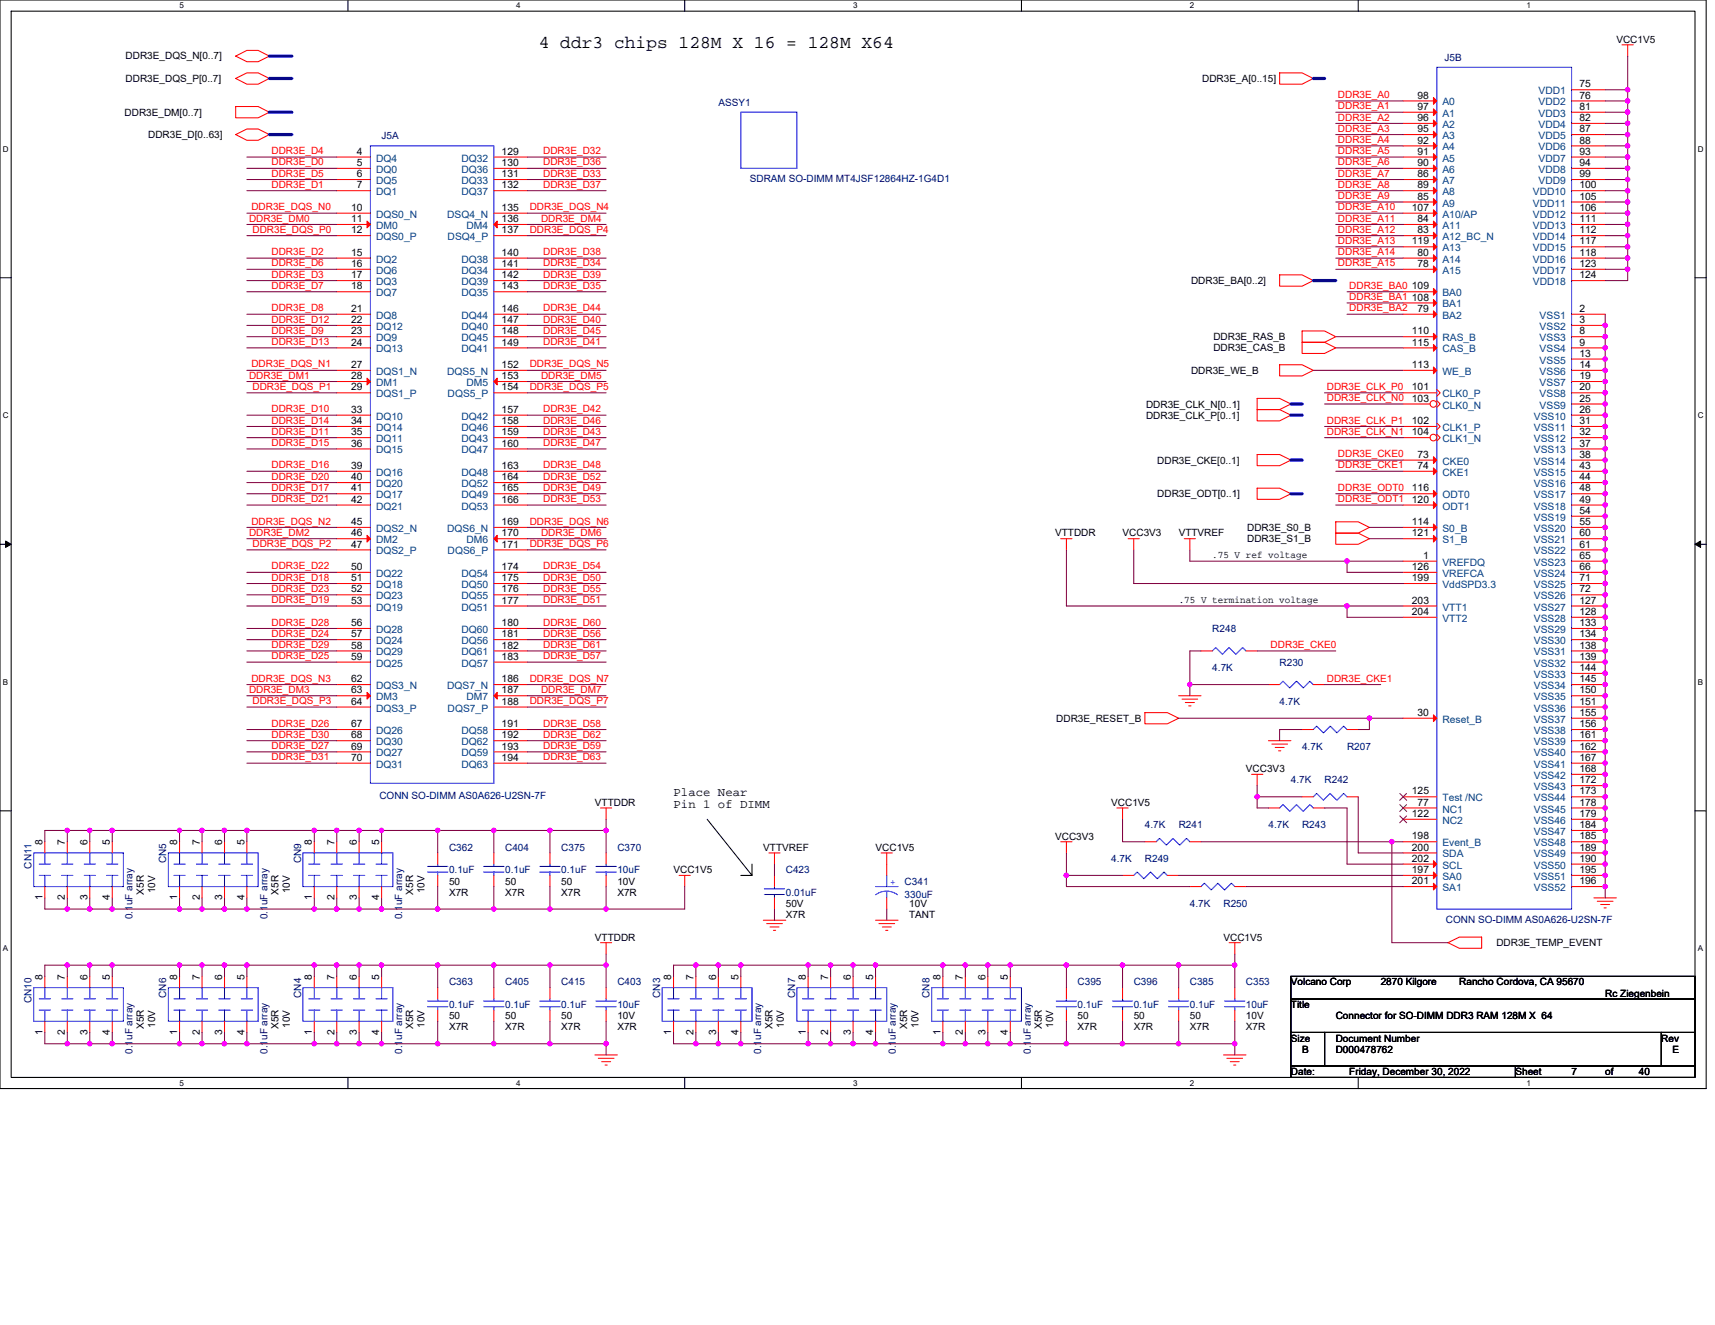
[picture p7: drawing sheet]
<svg xmlns="http://www.w3.org/2000/svg" width="279mm" height="216mm" viewBox="0 0 279 216" stroke-linecap="round" stroke-linejoin="round" font-family="sans-serif">
<defs><g id="words">
<text font-size="2.9" x="87.8" y="7.8">4 ddr3 chips 128M X 16 = 128M X64</text>
<g font-size="2">
<text x="109.7" y="129.6">Place Near</text>
<text x="109.7" y="131.6">Pin 1 of DIMM</text>
</g>
<g font-size="1.7">
<text x="230.9" y="16.1">98</text>
<text x="230.9" y="17.9">97</text>
<text x="257.3" y="14.2">75</text>
<text x="257.3" y="16.1">76</text>
<text x="257.3" y="17.9">81</text>
<text x="230.9" y="19.7">96</text>
<text x="230.9" y="21.5">95</text>
<text x="230.9" y="23.4">92</text>
<text x="257.3" y="19.7">82</text>
<text x="257.3" y="21.5">87</text>
<text x="257.3" y="23.4">88</text>
<text x="58.1" y="25.2">4</text>
<text x="58.1" y="27.1">5</text>
<text x="58.1" y="28.9">6</text>
<text x="81.7" y="25.2">129</text>
<text x="81.7" y="27.1">130</text>
<text x="81.7" y="28.9">131</text>
<text x="230.9" y="25.2">91</text>
<text x="230.9" y="27.1">90</text>
<text x="230.9" y="28.9">86</text>
<text x="257.3" y="25.2">93</text>
<text x="257.3" y="27.1">94</text>
<text x="257.3" y="28.9">99</text>
<text x="57.2" y="34.4">10</text>
<text x="58.1" y="30.7">7</text>
<text x="81.7" y="30.7">132</text>
<text x="81.7" y="34.4">135</text>
<text x="230" y="34.4">107</text>
<text x="230.9" y="30.7">89</text>
<text x="230.9" y="32.5">85</text>
<text x="257.3" y="30.7">100</text>
<text x="257.3" y="32.5">105</text>
<text x="257.3" y="34.4">106</text>
<text x="57.2" y="36.2">11</text>
<text x="57.2" y="38">12</text>
<text x="57.2" y="41.7">15</text>
<text x="81.7" y="41.7">140</text>
<text x="81.7" y="38">137</text>
<text x="81.7" y="36.2">136</text>
<text x="230" y="39.8">119</text>
<text x="230.9" y="36.2">84</text>
<text x="230.9" y="38">83</text>
<text x="230.9" y="41.7">80</text>
<text x="257.3" y="36.2">111</text>
<text x="257.3" y="38">112</text>
<text x="257.3" y="39.8">117</text>
<text x="257.3" y="41.7">118</text>
<text x="57.2" y="43.5">16</text>
<text x="57.2" y="45.3">17</text>
<text x="57.2" y="47.2">18</text>
<text x="81.7" y="43.5">141</text>
<text x="81.7" y="45.3">142</text>
<text x="81.7" y="47.2">143</text>
<text x="230" y="47.2">109</text>
<text x="230.9" y="43.5">78</text>
<text x="257.3" y="43.5">123</text>
<text x="257.3" y="45.3">124</text>
<text x="57.2" y="52.6">22</text>
<text x="57.2" y="50.8">21</text>
<text x="81.7" y="50.8">146</text>
<text x="81.7" y="52.6">147</text>
<text x="230" y="49">108</text>
<text x="230.9" y="50.8">79</text>
<text x="257.3" y="50.8">2</text>
<text x="257.3" y="52.6">3</text>
<text x="57.2" y="54.5">23</text>
<text x="57.2" y="56.3">24</text>
<text x="57.2" y="60">27</text>
<text x="81.7" y="54.5">148</text>
<text x="81.7" y="56.3">149</text>
<text x="81.7" y="60">152</text>
<text x="230" y="54.5">110</text>
<text x="230" y="56.3">115</text>
<text x="230" y="60">113</text>
<text x="257.3" y="54.5">8</text>
<text x="257.3" y="56.3">9</text>
<text x="257.3" y="58.1">13</text>
<text x="257.3" y="60">14</text>
<text x="57.2" y="61.8">28</text>
<text x="57.2" y="63.6">29</text>
<text x="81.7" y="63.6">154</text>
<text x="81.7" y="61.8">153</text>
<text x="230" y="63.6">101</text>
<text x="230" y="65.4">103</text>
<text x="257.3" y="61.8">19</text>
<text x="257.3" y="63.6">20</text>
<text x="257.3" y="65.4">25</text>
<text x="57.2" y="67.3">33</text>
<text x="57.2" y="70.9">35</text>
<text x="57.2" y="69.1">34</text>
<text x="81.7" y="67.3">157</text>
<text x="81.7" y="69.1">158</text>
<text x="81.7" y="70.9">159</text>
<text x="230" y="69.1">102</text>
<text x="230" y="70.9">104</text>
<text x="257.3" y="67.3">26</text>
<text x="257.3" y="69.1">31</text>
<text x="257.3" y="70.9">32</text>
<text x="57.2" y="72.8">36</text>
<text x="57.2" y="76.4">39</text>
<text x="81.7" y="72.8">160</text>
<text x="81.7" y="76.4">163</text>
<text x="230.9" y="74.6">73</text>
<text x="230.9" y="76.4">74</text>
<text x="257.3" y="72.8">37</text>
<text x="257.3" y="74.6">38</text>
<text x="257.3" y="76.4">43</text>
<text x="57.2" y="78.3">40</text>
<text x="57.2" y="80.1">41</text>
<text x="57.2" y="81.9">42</text>
<text x="81.7" y="78.3">164</text>
<text x="81.7" y="80.1">165</text>
<text x="81.7" y="81.9">166</text>
<text x="230" y="80.1">116</text>
<text x="230" y="81.9">120</text>
<text x="257.3" y="78.3">44</text>
<text x="257.3" y="80.1">48</text>
<text x="257.3" y="81.9">49</text>
<text x="257.3" y="83.7">54</text>
<text x="57.2" y="85.6">45</text>
<text x="57.2" y="87.4">46</text>
<text x="57.2" y="89.2">47</text>
<text x="81.7" y="89.2">171</text>
<text x="81.7" y="85.6">169</text>
<text x="81.7" y="87.4">170</text>
<text x="230" y="85.6">114</text>
<text x="230" y="87.4">121</text>
<text x="257.3" y="85.6">55</text>
<text x="257.3" y="87.4">60</text>
<text x="257.3" y="89.2">61</text>
<text x="57.2" y="92.9">50</text>
<text x="57.2" y="94.7">51</text>
<text x="81.7" y="92.9">174</text>
<text x="81.7" y="94.7">175</text>
<text x="230" y="92.9">126</text>
<text x="230" y="94.7">199</text>
<text x="231.9" y="91.1">1</text>
<text x="257.3" y="91.1">65</text>
<text x="257.3" y="92.9">66</text>
<text x="257.3" y="94.7">71</text>
<text x="57.2" y="96.5">52</text>
<text x="57.2" y="98.4">53</text>
<text x="81.7" y="96.5">176</text>
<text x="81.7" y="98.4">177</text>
<text x="230" y="98.4">203</text>
<text x="230" y="100.2">204</text>
<text x="257.3" y="96.5">72</text>
<text x="257.3" y="98.4">127</text>
<text x="257.3" y="100.2">128</text>
<text x="57.2" y="102">56</text>
<text x="57.2" y="103.8">57</text>
<text x="57.2" y="105.7">58</text>
<text x="57.2" y="107.5">59</text>
<text x="81.7" y="102">180</text>
<text x="81.7" y="103.8">181</text>
<text x="81.7" y="105.7">182</text>
<text x="81.7" y="107.5">183</text>
<text x="257.3" y="102">133</text>
<text x="257.3" y="103.8">134</text>
<text x="257.3" y="105.7">138</text>
<text x="257.3" y="107.5">139</text>
<text x="57.2" y="111.2">62</text>
<text x="57.2" y="113">63</text>
<text x="81.7" y="111.2">186</text>
<text x="81.7" y="113">187</text>
<text x="257.3" y="109.3">144</text>
<text x="257.3" y="111.2">145</text>
<text x="257.3" y="113">150</text>
<text x="57.2" y="114.8">64</text>
<text x="57.2" y="118.5">67</text>
<text x="81.7" y="118.5">191</text>
<text x="81.7" y="114.8">188</text>
<text x="230.9" y="116.6">30</text>
<text x="257.3" y="114.8">151</text>
<text x="257.3" y="116.6">155</text>
<text x="257.3" y="118.5">156</text>
<text x="57.2" y="120.3">68</text>
<text x="57.2" y="122.1">69</text>
<text x="57.2" y="124">70</text>
<text x="81.7" y="120.3">192</text>
<text x="81.7" y="122.1">193</text>
<text x="81.7" y="124">194</text>
<text x="257.3" y="120.3">161</text>
<text x="257.3" y="122.1">162</text>
<text x="257.3" y="124">167</text>
<text x="257.3" y="125.8">168</text>
<text x="230" y="129.5">125</text>
<text x="230.9" y="131.3">77</text>
<text x="257.3" y="127.6">172</text>
<text x="257.3" y="129.5">173</text>
<text x="257.3" y="131.3">178</text>
<text x="6.9" y="137.7" transform="rotate(-90 6.9 137.7)">8</text>
<text x="10.6" y="137.7" transform="rotate(-90 10.6 137.7)">7</text>
<text x="14.2" y="137.7" transform="rotate(-90 14.2 137.7)">6</text>
<text x="17.9" y="137.7" transform="rotate(-90 17.9 137.7)">5</text>
<text x="28.9" y="137.7" transform="rotate(-90 28.9 137.7)">8</text>
<text x="32.5" y="137.7" transform="rotate(-90 32.5 137.7)">7</text>
<text x="36.2" y="137.7" transform="rotate(-90 36.2 137.7)">6</text>
<text x="39.8" y="137.7" transform="rotate(-90 39.8 137.7)">5</text>
<text x="50.8" y="137.7" transform="rotate(-90 50.8 137.7)">8</text>
<text x="54.5" y="137.7" transform="rotate(-90 54.5 137.7)">7</text>
<text x="58.1" y="137.7" transform="rotate(-90 58.1 137.7)">6</text>
<text x="61.8" y="137.7" transform="rotate(-90 61.8 137.7)">5</text>
<text x="230" y="136.8">198</text>
<text x="230" y="133.1">122</text>
<text x="257.3" y="133.1">179</text>
<text x="257.3" y="134.9">184</text>
<text x="257.3" y="136.8">185</text>
<text x="230" y="138.6">200</text>
<text x="230" y="140.4">202</text>
<text x="230" y="142.3">197</text>
<text x="257.3" y="138.6">189</text>
<text x="257.3" y="140.4">190</text>
<text x="257.3" y="142.3">195</text>
<text x="6.9" y="146.7" transform="rotate(-90 6.9 146.7)">1</text>
<text x="10.6" y="146.7" transform="rotate(-90 10.6 146.7)">2</text>
<text x="14.2" y="146.7" transform="rotate(-90 14.2 146.7)">3</text>
<text x="17.9" y="146.7" transform="rotate(-90 17.9 146.7)">4</text>
<text x="28.9" y="146.7" transform="rotate(-90 28.9 146.7)">1</text>
<text x="32.5" y="146.7" transform="rotate(-90 32.5 146.7)">2</text>
<text x="36.2" y="146.7" transform="rotate(-90 36.2 146.7)">3</text>
<text x="39.8" y="146.7" transform="rotate(-90 39.8 146.7)">4</text>
<text x="50.8" y="146.7" transform="rotate(-90 50.8 146.7)">1</text>
<text x="54.5" y="146.7" transform="rotate(-90 54.5 146.7)">2</text>
<text x="58.1" y="146.7" transform="rotate(-90 58.1 146.7)">3</text>
<text x="61.8" y="146.7" transform="rotate(-90 61.8 146.7)">4</text>
<text x="230" y="144.1">201</text>
<text x="257.3" y="144.1">196</text>
<text x="6.9" y="159.7" transform="rotate(-90 6.9 159.7)">8</text>
<text x="10.6" y="159.7" transform="rotate(-90 10.6 159.7)">7</text>
<text x="14.2" y="159.7" transform="rotate(-90 14.2 159.7)">6</text>
<text x="17.9" y="159.7" transform="rotate(-90 17.9 159.7)">5</text>
<text x="28.9" y="159.7" transform="rotate(-90 28.9 159.7)">8</text>
<text x="32.5" y="159.7" transform="rotate(-90 32.5 159.7)">7</text>
<text x="36.2" y="159.7" transform="rotate(-90 36.2 159.7)">6</text>
<text x="39.8" y="159.7" transform="rotate(-90 39.8 159.7)">5</text>
<text x="50.8" y="159.7" transform="rotate(-90 50.8 159.7)">8</text>
<text x="54.5" y="159.7" transform="rotate(-90 54.5 159.7)">7</text>
<text x="58.1" y="159.7" transform="rotate(-90 58.1 159.7)">6</text>
<text x="61.8" y="159.7" transform="rotate(-90 61.8 159.7)">5</text>
<text x="109.3" y="159.7" transform="rotate(-90 109.3 159.7)">8</text>
<text x="113" y="159.7" transform="rotate(-90 113 159.7)">7</text>
<text x="116.6" y="159.7" transform="rotate(-90 116.6 159.7)">6</text>
<text x="120.3" y="159.7" transform="rotate(-90 120.3 159.7)">5</text>
<text x="131.3" y="159.7" transform="rotate(-90 131.3 159.7)">8</text>
<text x="134.9" y="159.7" transform="rotate(-90 134.9 159.7)">7</text>
<text x="138.6" y="159.7" transform="rotate(-90 138.6 159.7)">6</text>
<text x="142.3" y="159.7" transform="rotate(-90 142.3 159.7)">5</text>
<text x="153.2" y="159.7" transform="rotate(-90 153.2 159.7)">8</text>
<text x="156.9" y="159.7" transform="rotate(-90 156.9 159.7)">7</text>
<text x="160.5" y="159.7" transform="rotate(-90 160.5 159.7)">6</text>
<text x="164.2" y="159.7" transform="rotate(-90 164.2 159.7)">5</text>
<text x="6.9" y="168.6" transform="rotate(-90 6.9 168.6)">1</text>
<text x="10.6" y="168.6" transform="rotate(-90 10.6 168.6)">2</text>
<text x="14.2" y="168.6" transform="rotate(-90 14.2 168.6)">3</text>
<text x="17.9" y="168.6" transform="rotate(-90 17.9 168.6)">4</text>
<text x="28.9" y="168.6" transform="rotate(-90 28.9 168.6)">1</text>
<text x="32.5" y="168.6" transform="rotate(-90 32.5 168.6)">2</text>
<text x="36.2" y="168.6" transform="rotate(-90 36.2 168.6)">3</text>
<text x="39.8" y="168.6" transform="rotate(-90 39.8 168.6)">4</text>
<text x="50.8" y="168.6" transform="rotate(-90 50.8 168.6)">1</text>
<text x="54.5" y="168.6" transform="rotate(-90 54.5 168.6)">2</text>
<text x="58.1" y="168.6" transform="rotate(-90 58.1 168.6)">3</text>
<text x="61.8" y="168.6" transform="rotate(-90 61.8 168.6)">4</text>
<text x="109.3" y="168.6" transform="rotate(-90 109.3 168.6)">1</text>
<text x="113" y="168.6" transform="rotate(-90 113 168.6)">2</text>
<text x="116.6" y="168.6" transform="rotate(-90 116.6 168.6)">3</text>
<text x="120.3" y="168.6" transform="rotate(-90 120.3 168.6)">4</text>
<text x="131.3" y="168.6" transform="rotate(-90 131.3 168.6)">1</text>
<text x="134.9" y="168.6" transform="rotate(-90 134.9 168.6)">2</text>
<text x="138.6" y="168.6" transform="rotate(-90 138.6 168.6)">3</text>
<text x="142.3" y="168.6" transform="rotate(-90 142.3 168.6)">4</text>
<text x="153.2" y="168.6" transform="rotate(-90 153.2 168.6)">1</text>
<text x="156.9" y="168.6" transform="rotate(-90 156.9 168.6)">2</text>
<text x="160.5" y="168.6" transform="rotate(-90 160.5 168.6)">3</text>
<text x="164.2" y="168.6" transform="rotate(-90 164.2 168.6)">4</text>
</g>
<g font-size="1.7" fill="#004080">
<text x="235" y="17.2">A0</text>
<text x="250.7" y="15.4">VDD1</text>
<text x="250.7" y="17.2">VDD2</text>
<text x="235" y="19">A1</text>
<text x="235" y="20.8">A2</text>
<text x="235" y="22.7">A3</text>
<text x="250.7" y="19">VDD3</text>
<text x="250.7" y="20.8">VDD4</text>
<text x="250.7" y="22.7">VDD5</text>
<text x="61.3" y="26.3">DQ4</text>
<text x="61.3" y="28.2">DQ0</text>
<text x="61.3" y="30">DQ5</text>
<text x="75.2" y="26.3">DQ32</text>
<text x="75.2" y="28.2">DQ36</text>
<text x="75.2" y="30">DQ33</text>
<text x="235" y="24.5">A4</text>
<text x="235" y="26.3">A5</text>
<text x="235" y="28.2">A6</text>
<text x="235" y="30">A7</text>
<text x="250.7" y="24.5">VDD6</text>
<text x="250.7" y="26.3">VDD7</text>
<text x="250.7" y="28.2">VDD8</text>
<text x="250.7" y="30">VDD9</text>
<text x="61.3" y="31.8">DQ1</text>
<text x="61.3" y="35.5">DQS0_N</text>
<text x="72.8" y="35.5">DSQ4_N</text>
<text x="75.2" y="31.8">DQ37</text>
<text x="235" y="31.8">A8</text>
<text x="235" y="33.7">A9</text>
<text x="235" y="35.5">A10/AP</text>
<text x="249.7" y="31.8">VDD10</text>
<text x="249.7" y="33.7">VDD11</text>
<text x="249.7" y="35.5">VDD12</text>
<text x="61.3" y="37.3">DM0</text>
<text x="61.3" y="39.1">DQS0_P</text>
<text x="72.9" y="39.1">DSQ4_P</text>
<text x="76" y="37.3">DM4</text>
<text x="235" y="37.3">A11</text>
<text x="235" y="39.1">A12_BC_N</text>
<text x="235" y="41">A13</text>
<text x="249.7" y="37.3">VDD13</text>
<text x="249.7" y="39.1">VDD14</text>
<text x="249.7" y="41">VDD15</text>
<text x="61.3" y="42.8">DQ2</text>
<text x="61.3" y="44.6">DQ6</text>
<text x="61.3" y="46.5">DQ3</text>
<text x="75.2" y="42.8">DQ38</text>
<text x="75.2" y="44.6">DQ34</text>
<text x="75.2" y="46.5">DQ39</text>
<text x="235" y="42.8">A14</text>
<text x="235" y="44.6">A15</text>
<text x="249.7" y="42.8">VDD16</text>
<text x="249.7" y="44.6">VDD17</text>
<text x="249.7" y="46.5">VDD18</text>
<text x="61.3" y="48.3">DQ7</text>
<text x="61.3" y="53.8">DQ12</text>
<text x="61.3" y="51.9">DQ8</text>
<text x="75.2" y="48.3">DQ35</text>
<text x="75.2" y="51.9">DQ44</text>
<text x="75.2" y="53.8">DQ40</text>
<text x="235" y="48.3">BA0</text>
<text x="235" y="50.1">BA1</text>
<text x="235" y="51.9">BA2</text>
<text x="250.8" y="51.9">VSS1</text>
<text x="250.8" y="53.8">VSS2</text>
<text x="61.3" y="55.6">DQ9</text>
<text x="61.3" y="57.4">DQ13</text>
<text x="75.2" y="55.6">DQ45</text>
<text x="75.2" y="57.4">DQ41</text>
<text x="235" y="55.6">RAS_B</text>
<text x="235" y="57.4">CAS_B</text>
<text x="250.8" y="55.6">VSS3</text>
<text x="250.8" y="57.4">VSS4</text>
<text x="250.8" y="59.2">VSS5</text>
<text x="61.3" y="61.1">DQS1_N</text>
<text x="61.3" y="62.9">DM1</text>
<text x="61.3" y="64.7">DQS1_P</text>
<text x="72.8" y="61.1">DQS5_N</text>
<text x="72.9" y="64.7">DQS5_P</text>
<text x="76" y="62.9">DM5</text>
<text x="235" y="61.1">WE_B</text>
<text x="235" y="64.7">CLK0_P</text>
<text x="250.8" y="61.1">VSS6</text>
<text x="250.8" y="62.9">VSS7</text>
<text x="250.8" y="64.7">VSS8</text>
<text x="61.3" y="68.4">DQ10</text>
<text x="61.3" y="70.2">DQ14</text>
<text x="75.2" y="68.4">DQ42</text>
<text x="75.2" y="70.2">DQ46</text>
<text x="235" y="70.2">CLK1_P</text>
<text x="235" y="66.6">CLK0_N</text>
<text x="249.9" y="68.4">VSS10</text>
<text x="249.9" y="70.2">VSS11</text>
<text x="250.8" y="66.6">VSS9</text>
<text x="61.3" y="72.1">DQ11</text>
<text x="61.3" y="73.9">DQ15</text>
<text x="61.3" y="77.5">DQ16</text>
<text x="75.2" y="72.1">DQ43</text>
<text x="75.2" y="73.9">DQ47</text>
<text x="75.2" y="77.5">DQ48</text>
<text x="235" y="72.1">CLK1_N</text>
<text x="235" y="75.7">CKE0</text>
<text x="235" y="77.5">CKE1</text>
<text x="249.9" y="72.1">VSS12</text>
<text x="249.9" y="73.9">VSS13</text>
<text x="249.9" y="75.7">VSS14</text>
<text x="249.9" y="77.5">VSS15</text>
<text x="61.3" y="79.4">DQ20</text>
<text x="61.3" y="81.2">DQ17</text>
<text x="61.3" y="83">DQ21</text>
<text x="75.2" y="79.4">DQ52</text>
<text x="75.2" y="81.2">DQ49</text>
<text x="75.2" y="83">DQ53</text>
<text x="235" y="81.2">ODT0</text>
<text x="235" y="83">ODT1</text>
<text x="249.9" y="79.4">VSS16</text>
<text x="249.9" y="81.2">VSS17</text>
<text x="249.9" y="83">VSS18</text>
<text x="61.3" y="86.7">DQS2_N</text>
<text x="61.3" y="88.5">DM2</text>
<text x="72.8" y="86.7">DQS6_N</text>
<text x="76" y="88.5">DM6</text>
<text x="235" y="86.7">S0_B</text>
<text x="235" y="88.5">S1_B</text>
<text x="249.9" y="84.9">VSS19</text>
<text x="249.9" y="86.7">VSS20</text>
<text x="249.9" y="88.5">VSS21</text>
<text x="61.3" y="90.3">DQS2_P</text>
<text x="61.3" y="94">DQ22</text>
<text x="61.3" y="95.8">DQ18</text>
<text x="72.9" y="90.3">DQS6_P</text>
<text x="75.2" y="94">DQ54</text>
<text x="75.2" y="95.8">DQ50</text>
<text x="235" y="92.2">VREFDQ</text>
<text x="235" y="94">VREFCA</text>
<text x="235" y="95.8">VddSPD3.3</text>
<text x="249.9" y="90.3">VSS22</text>
<text x="249.9" y="92.2">VSS23</text>
<text x="249.9" y="94">VSS24</text>
<text x="249.9" y="95.8">VSS25</text>
<text x="61.3" y="97.7">DQ23</text>
<text x="61.3" y="99.5">DQ19</text>
<text x="75.2" y="97.7">DQ55</text>
<text x="75.2" y="99.5">DQ51</text>
<text x="235" y="99.5">VTT1</text>
<text x="235" y="101.3">VTT2</text>
<text x="249.9" y="97.7">VSS26</text>
<text x="249.9" y="99.5">VSS27</text>
<text x="249.9" y="101.3">VSS28</text>
<text x="61.3" y="103.1">DQ28</text>
<text x="61.3" y="105">DQ24</text>
<text x="61.3" y="106.8">DQ29</text>
<text x="75.2" y="103.1">DQ60</text>
<text x="75.2" y="105">DQ56</text>
<text x="75.2" y="106.8">DQ61</text>
<text x="249.9" y="103.1">VSS29</text>
<text x="249.9" y="105">VSS30</text>
<text x="249.9" y="106.8">VSS31</text>
<text x="61.3" y="108.6">DQ25</text>
<text x="61.3" y="112.3">DQS3_N</text>
<text x="72.8" y="112.3">DQS7_N</text>
<text x="75.2" y="108.6">DQ57</text>
<text x="249.9" y="108.6">VSS32</text>
<text x="249.9" y="110.5">VSS33</text>
<text x="249.9" y="112.3">VSS34</text>
<text x="61.3" y="114.1">DM3</text>
<text x="61.3" y="116">DQS3_P</text>
<text x="61.3" y="119.6">DQ26</text>
<text x="72.9" y="116">DQS7_P</text>
<text x="75.2" y="119.6">DQ58</text>
<text x="76" y="114.1">DM7</text>
<text x="235" y="117.8">Reset_B</text>
<text x="249.9" y="114.1">VSS35</text>
<text x="249.9" y="116">VSS36</text>
<text x="249.9" y="117.8">VSS37</text>
<text x="249.9" y="119.6">VSS38</text>
<text x="61.3" y="121.4">DQ30</text>
<text x="61.3" y="123.3">DQ27</text>
<text x="61.3" y="125.1">DQ31</text>
<text x="75.2" y="121.4">DQ62</text>
<text x="75.2" y="123.3">DQ59</text>
<text x="75.2" y="125.1">DQ63</text>
<text x="249.9" y="121.4">VSS39</text>
<text x="249.9" y="123.3">VSS40</text>
<text x="249.9" y="125.1">VSS41</text>
<text x="235" y="130.6">Test /NC</text>
<text x="249.9" y="126.9">VSS42</text>
<text x="249.9" y="128.8">VSS43</text>
<text x="249.9" y="130.6">VSS44</text>
<text x="235" y="137.9">Event_B</text>
<text x="235" y="132.4">NC1</text>
<text x="235" y="134.2">NC2</text>
<text x="249.9" y="132.4">VSS45</text>
<text x="249.9" y="134.2">VSS46</text>
<text x="249.9" y="136.1">VSS47</text>
<text x="249.9" y="137.9">VSS48</text>
<text x="235" y="139.7">SDA</text>
<text x="235" y="141.5">SCL</text>
<text x="235" y="143.4">SA0</text>
<text x="249.9" y="139.7">VSS49</text>
<text x="249.9" y="141.5">VSS50</text>
<text x="249.9" y="143.4">VSS51</text>
<text x="235" y="145.2">SA1</text>
<text x="249.9" y="145.2">VSS52</text>
</g>
<g font-size="1.6">
<text x="20.5" y="9.7">DDR3E_DQS_N[0..7]</text>
<text x="263.3" y="7">VCC1V5</text>
<text x="20.5" y="13.4">DDR3E_DQS_P[0..7]</text>
<text x="195.9" y="13.4">DDR3E_A[0..15]</text>
<text x="20.3" y="18.8">DDR3E_DM[0..7]</text>
<text x="24.1" y="22.5">DDR3E_D[0..63]</text>
<text x="194" y="46.3">DDR3E_BA[0..2]</text>
<text x="197.7" y="55.4">DDR3E_RAS_B</text>
<text x="197.7" y="57.3">DDR3E_CAS_B</text>
<text x="194" y="60.9">DDR3E_WE_B</text>
<text x="186.7" y="66.4">DDR3E_CLK_N[0..1]</text>
<text x="186.7" y="68.2">DDR3E_CLK_P[0..1]</text>
<text x="188.5" y="75.5">DDR3E_CKE[0..1]</text>
<text x="188.5" y="81">DDR3E_ODT[0..1]</text>
<text x="171.9" y="87.4">VTTDDR</text>
<text x="182.9" y="87.4">VCC3V3</text>
<text x="192" y="87.4">VTTVREF</text>
<text x="203.2" y="88.3">DDR3E_S1_B</text>
<text x="203.2" y="86.5">DDR3E_S0_B</text>
<text x="197.5" y="90.9">.75 V ref voltage</text>
<text x="192" y="98.2">.75 V termination voltage</text>
<text x="172.1" y="117.6">DDR3E_RESET_B</text>
<text x="203" y="125.8">VCC3V3</text>
<text x="96.9" y="131.3">VTTDDR</text>
<text x="181" y="131.3">VCC1V5</text>
<text x="171.9" y="136.8">VCC3V3</text>
<text x="109.7" y="142.3">VCC1V5</text>
<text x="124.4" y="138.6">VTTVREF</text>
<text x="142.6" y="138.6">VCC1V5</text>
<text x="23.4" y="145.8" transform="rotate(-90 23.4 145.8)">X5R</text>
<text x="25.3" y="145.6" transform="rotate(-90 25.3 145.6)">10V</text>
<text x="45.4" y="145.8" transform="rotate(-90 45.4 145.8)">X5R</text>
<text x="47.2" y="145.6" transform="rotate(-90 47.2 145.6)">10V</text>
<text x="67.3" y="145.8" transform="rotate(-90 67.3 145.8)">X5R</text>
<text x="69.2" y="145.6" transform="rotate(-90 69.2 145.6)">10V</text>
<text x="73.2" y="145.9">X7R</text>
<text x="73.2" y="144.1">50</text>
<text x="82.3" y="145.9">X7R</text>
<text x="82.3" y="144.1">50</text>
<text x="91.4" y="145.9">X7R</text>
<text x="91.4" y="144.1">50</text>
<text x="100.6" y="145.9">X7R</text>
<text x="100.6" y="144.1">10V</text>
<text x="128" y="149.6">X7R</text>
<text x="128" y="147.8">50V</text>
<text x="148.1" y="149.6">TANT</text>
<text x="148.1" y="147.8">10V</text>
<text x="96.9" y="153.3">VTTDDR</text>
<text x="199.3" y="153.3">VCC1V5</text>
<text x="243.8" y="154.2">DDR3E_TEMP_EVENT</text>
<text x="210.3" y="160.6">Volcano Corp</text>
<text x="224.9" y="160.6">2870 Kilgore</text>
<text x="237.7" y="160.6">Rancho Cordova, CA 95670</text>
<text x="23.4" y="167.7" transform="rotate(-90 23.4 167.7)">X5R</text>
<text x="25.3" y="167.5" transform="rotate(-90 25.3 167.5)">10V</text>
<text x="45.4" y="167.7" transform="rotate(-90 45.4 167.7)">X5R</text>
<text x="47.2" y="167.5" transform="rotate(-90 47.2 167.5)">10V</text>
<text x="67.3" y="167.7" transform="rotate(-90 67.3 167.7)">X5R</text>
<text x="69.2" y="167.5" transform="rotate(-90 69.2 167.5)">10V</text>
<text x="73.2" y="167.9">X7R</text>
<text x="73.2" y="166.1">50</text>
<text x="82.3" y="167.9">X7R</text>
<text x="82.3" y="166.1">50</text>
<text x="91.4" y="167.9">X7R</text>
<text x="91.4" y="166.1">50</text>
<text x="100.6" y="167.9">X7R</text>
<text x="100.6" y="166.1">10V</text>
<text x="125.9" y="167.7" transform="rotate(-90 125.9 167.7)">X5R</text>
<text x="127.7" y="167.5" transform="rotate(-90 127.7 167.5)">10V</text>
<text x="147.8" y="167.7" transform="rotate(-90 147.8 167.7)">X5R</text>
<text x="149.6" y="167.5" transform="rotate(-90 149.6 167.5)">10V</text>
<text x="169.7" y="167.7" transform="rotate(-90 169.7 167.7)">X5R</text>
<text x="171.6" y="167.5" transform="rotate(-90 171.6 167.5)">10V</text>
<text x="175.6" y="167.9">X7R</text>
<text x="175.6" y="166.1">50</text>
<text x="184.7" y="167.9">X7R</text>
<text x="184.7" y="166.1">50</text>
<text x="193.8" y="167.9">X7R</text>
<text x="193.8" y="166.1">50</text>
<text x="203" y="167.9">X7R</text>
<text x="203" y="166.1">10V</text>
<text x="210.3" y="164.2">Title</text>
<text x="217.6" y="166.1">Connector for SO-DIMM DDR3 RAM 128M X 64</text>
<text x="261.5" y="162.4">Rc Ziegenbein</text>
<text x="210.3" y="169.7">Size</text>
<text x="212.1" y="171.6">B</text>
<text x="217.6" y="169.7">Document Number</text>
<text x="217.6" y="171.6">D000478762</text>
<text x="270.7" y="169.7">Rev</text>
<text x="272.5" y="171.6">E</text>
<text x="210.3" y="175.2">Date:</text>
<text x="219.8" y="175.2">Friday, December 30, 2022</text>
<text x="246.9" y="175.2">Sheet</text>
<text x="256" y="175.2">7</text>
<text x="261.5" y="175.2">of</text>
<text x="267" y="175.2">40</text>
</g>
<g font-size="1.6" fill="#000080">
<text x="235.4" y="9.9">J5B</text>
<text x="117" y="17.2">ASSY1</text>
<text x="62.2" y="22.7">J5A</text>
<text x="122.2" y="29.6">SDRAM SO-DIMM MT4JSF12864HZ-1G4D1</text>
<text x="197.5" y="103">R248</text>
<text x="197.5" y="109.4">4.7K</text>
<text x="208.5" y="108.5">R230</text>
<text x="208.5" y="114.9">4.7K</text>
<text x="212.1" y="122.2">4.7K</text>
<text x="219.5" y="122.2">R207</text>
<text x="61.8" y="130.2">CONN SO-DIMM AS0A626-U2SN-7F</text>
<text x="210.3" y="127.7">4.7K</text>
<text x="215.8" y="127.7">R242</text>
<text x="186.5" y="135">4.7K</text>
<text x="192" y="135">R241</text>
<text x="206.7" y="135">4.7K</text>
<text x="212.1" y="135">R243</text>
<text x="5.1" y="141.5" transform="rotate(-90 5.1 141.5)">CN11</text>
<text x="27.1" y="140.6" transform="rotate(-90 27.1 140.6)">CN5</text>
<text x="49" y="140.6" transform="rotate(-90 49 140.6)">CN9</text>
<text x="73.2" y="138.6">C362</text>
<text x="73.2" y="142.3">0.1uF</text>
<text x="82.3" y="138.6">C404</text>
<text x="82.3" y="142.3">0.1uF</text>
<text x="91.4" y="138.6">C375</text>
<text x="91.4" y="142.3">0.1uF</text>
<text x="100.6" y="138.6">C370</text>
<text x="100.6" y="142.3">10uF</text>
<text x="128" y="142.3">C423</text>
<text x="181" y="140.5">4.7K</text>
<text x="186.5" y="140.5">R249</text>
<text x="21.6" y="149.8" transform="rotate(-90 21.6 149.8)">0.1uF array</text>
<text x="43.6" y="149.8" transform="rotate(-90 43.6 149.8)">0.1uF array</text>
<text x="65.5" y="149.8" transform="rotate(-90 65.5 149.8)">0.1uF array</text>
<text x="128" y="145.9">0.01uF</text>
<text x="147.4" y="144.1">C341</text>
<text x="147.4" y="146.3">330uF</text>
<text x="193.8" y="147.8">4.7K</text>
<text x="199.3" y="147.8">R250</text>
<text x="235.5" y="150.3">CONN SO-DIMM AS0A626-U2SN-7F</text>
<text x="73.2" y="160.6">C363</text>
<text x="82.3" y="160.6">C405</text>
<text x="91.4" y="160.6">C415</text>
<text x="100.6" y="160.6">C403</text>
<text x="175.6" y="160.6">C395</text>
<text x="184.7" y="160.6">C396</text>
<text x="193.8" y="160.6">C385</text>
<text x="203" y="160.6">C353</text>
<text x="5.1" y="163.5" transform="rotate(-90 5.1 163.5)">CN10</text>
<text x="27.1" y="162.6" transform="rotate(-90 27.1 162.6)">CN6</text>
<text x="49" y="162.6" transform="rotate(-90 49 162.6)">CN4</text>
<text x="73.2" y="164.2">0.1uF</text>
<text x="82.3" y="164.2">0.1uF</text>
<text x="91.4" y="164.2">0.1uF</text>
<text x="100.6" y="164.2">10uF</text>
<text x="107.6" y="162.6" transform="rotate(-90 107.6 162.6)">CN3</text>
<text x="129.5" y="162.6" transform="rotate(-90 129.5 162.6)">CN7</text>
<text x="151.4" y="162.6" transform="rotate(-90 151.4 162.6)">CN8</text>
<text x="175.6" y="164.2">0.1uF</text>
<text x="184.7" y="164.2">0.1uF</text>
<text x="193.8" y="164.2">0.1uF</text>
<text x="203" y="164.2">10uF</text>
<text x="21.6" y="171.7" transform="rotate(-90 21.6 171.7)">0.1uF array</text>
<text x="43.6" y="171.7" transform="rotate(-90 43.6 171.7)">0.1uF array</text>
<text x="65.5" y="171.7" transform="rotate(-90 65.5 171.7)">0.1uF array</text>
<text x="124" y="171.7" transform="rotate(-90 124 171.7)">0.1uF array</text>
<text x="146" y="171.7" transform="rotate(-90 146 171.7)">0.1uF array</text>
<text x="167.9" y="171.7" transform="rotate(-90 167.9 171.7)">0.1uF array</text>
</g>
<g font-size="1.6" fill="#f00">
<text x="218" y="16">DDR3E_A0</text>
<text x="218" y="17.8">DDR3E_A1</text>
<text x="218" y="19.6">DDR3E_A2</text>
<text x="218" y="21.5">DDR3E_A3</text>
<text x="218" y="23.3">DDR3E_A4</text>
<text x="44.2" y="25.1">DDR3E_D4</text>
<text x="44.2" y="27">DDR3E_D0</text>
<text x="44.2" y="28.8">DDR3E_D5</text>
<text x="88.5" y="25.1">DDR3E_D32</text>
<text x="88.5" y="27">DDR3E_D36</text>
<text x="88.5" y="28.8">DDR3E_D33</text>
<text x="218" y="25.1">DDR3E_A5</text>
<text x="218" y="27">DDR3E_A6</text>
<text x="218" y="28.8">DDR3E_A7</text>
<text x="41" y="34.3">DDR3E_DQS_N0</text>
<text x="44.2" y="30.6">DDR3E_D1</text>
<text x="86.3" y="34.3">DDR3E_DQS_N4</text>
<text x="88.5" y="30.6">DDR3E_D37</text>
<text x="218" y="30.6">DDR3E_A8</text>
<text x="218" y="32.4">DDR3E_A9</text>
<text x="218" y="34.3">DDR3E_A10</text>
<text x="40.6" y="36.1">DDR3E_DM0</text>
<text x="41.1" y="37.9">DDR3E_DQS_P0</text>
<text x="44.2" y="41.6">DDR3E_D2</text>
<text x="86.3" y="37.9">DDR3E_DQS_P4</text>
<text x="88.1" y="36.1">DDR3E_DM4</text>
<text x="88.5" y="41.6">DDR3E_D38</text>
<text x="218" y="36.1">DDR3E_A11</text>
<text x="218" y="37.9">DDR3E_A12</text>
<text x="218" y="39.8">DDR3E_A13</text>
<text x="218" y="41.6">DDR3E_A14</text>
<text x="44.2" y="43.4">DDR3E_D6</text>
<text x="44.2" y="45.3">DDR3E_D3</text>
<text x="44.2" y="47.1">DDR3E_D7</text>
<text x="88.5" y="43.4">DDR3E_D34</text>
<text x="88.5" y="45.3">DDR3E_D39</text>
<text x="88.5" y="47.1">DDR3E_D35</text>
<text x="218" y="43.4">DDR3E_A15</text>
<text x="219.8" y="47.1">DDR3E_BA0</text>
<text x="44.2" y="50.7">DDR3E_D8</text>
<text x="44.2" y="52.6">DDR3E_D12</text>
<text x="88.5" y="50.7">DDR3E_D44</text>
<text x="88.5" y="52.6">DDR3E_D40</text>
<text x="219.8" y="48.9">DDR3E_BA1</text>
<text x="219.8" y="50.7">DDR3E_BA2</text>
<text x="41" y="59.9">DDR3E_DQS_N1</text>
<text x="44.2" y="54.4">DDR3E_D9</text>
<text x="44.2" y="56.2">DDR3E_D13</text>
<text x="86.3" y="59.9">DDR3E_DQS_N5</text>
<text x="88.5" y="54.4">DDR3E_D45</text>
<text x="88.5" y="56.2">DDR3E_D41</text>
<text x="40.6" y="61.7">DDR3E_DM1</text>
<text x="41.1" y="63.5">DDR3E_DQS_P1</text>
<text x="86.3" y="63.5">DDR3E_DQS_P5</text>
<text x="88.1" y="61.7">DDR3E_DM5</text>
<text x="216.2" y="63.5">DDR3E_CLK_P0</text>
<text x="216.2" y="65.4">DDR3E_CLK_N0</text>
<text x="44.2" y="67.2">DDR3E_D10</text>
<text x="44.2" y="69">DDR3E_D14</text>
<text x="44.2" y="70.8">DDR3E_D11</text>
<text x="88.5" y="67.2">DDR3E_D42</text>
<text x="88.5" y="69">DDR3E_D46</text>
<text x="88.5" y="70.8">DDR3E_D43</text>
<text x="216.2" y="69">DDR3E_CLK_P1</text>
<text x="216.2" y="70.8">DDR3E_CLK_N1</text>
<text x="44.2" y="72.7">DDR3E_D15</text>
<text x="44.2" y="76.3">DDR3E_D16</text>
<text x="88.5" y="72.7">DDR3E_D47</text>
<text x="88.5" y="76.3">DDR3E_D48</text>
<text x="218" y="74.5">DDR3E_CKE0</text>
<text x="218" y="76.3">DDR3E_CKE1</text>
<text x="44.2" y="78.2">DDR3E_D20</text>
<text x="44.2" y="80">DDR3E_D17</text>
<text x="44.2" y="81.8">DDR3E_D21</text>
<text x="88.5" y="78.2">DDR3E_D52</text>
<text x="88.5" y="80">DDR3E_D49</text>
<text x="88.5" y="81.8">DDR3E_D53</text>
<text x="218" y="80">DDR3E_ODT0</text>
<text x="218" y="81.8">DDR3E_ODT1</text>
<text x="40.6" y="87.3">DDR3E_DM2</text>
<text x="41" y="85.5">DDR3E_DQS_N2</text>
<text x="41.1" y="89.1">DDR3E_DQS_P2</text>
<text x="86.3" y="85.5">DDR3E_DQS_N6</text>
<text x="86.3" y="89.1">DDR3E_DQS_P6</text>
<text x="88.1" y="87.3">DDR3E_DM6</text>
<text x="44.2" y="92.8">DDR3E_D22</text>
<text x="44.2" y="94.6">DDR3E_D18</text>
<text x="88.5" y="92.8">DDR3E_D54</text>
<text x="88.5" y="94.6">DDR3E_D50</text>
<text x="44.2" y="96.5">DDR3E_D23</text>
<text x="44.2" y="98.3">DDR3E_D19</text>
<text x="44.2" y="101.9">DDR3E_D28</text>
<text x="88.5" y="96.5">DDR3E_D55</text>
<text x="88.5" y="98.3">DDR3E_D51</text>
<text x="88.5" y="101.9">DDR3E_D60</text>
<text x="44.2" y="103.8">DDR3E_D24</text>
<text x="44.2" y="105.6">DDR3E_D29</text>
<text x="44.2" y="107.4">DDR3E_D25</text>
<text x="88.5" y="103.8">DDR3E_D56</text>
<text x="88.5" y="105.6">DDR3E_D61</text>
<text x="88.5" y="107.4">DDR3E_D57</text>
<text x="207" y="105.6">DDR3E_CKE0</text>
<text x="40.6" y="112.9">DDR3E_DM3</text>
<text x="41" y="111.1">DDR3E_DQS_N3</text>
<text x="86.3" y="111.1">DDR3E_DQS_N7</text>
<text x="88.1" y="112.9">DDR3E_DM7</text>
<text x="216.2" y="111.1">DDR3E_CKE1</text>
<text x="41.1" y="114.7">DDR3E_DQS_P3</text>
<text x="44.2" y="118.4">DDR3E_D26</text>
<text x="86.3" y="114.7">DDR3E_DQS_P7</text>
<text x="88.5" y="118.4">DDR3E_D58</text>
<text x="44.2" y="120.2">DDR3E_D30</text>
<text x="44.2" y="122">DDR3E_D27</text>
<text x="44.2" y="123.9">DDR3E_D31</text>
<text x="88.5" y="120.2">DDR3E_D62</text>
<text x="88.5" y="122">DDR3E_D59</text>
<text x="88.5" y="123.9">DDR3E_D63</text>
</g>
<text font-size="1.6" fill="#00f" x="145" y="144.3">+</text>
<g font-size="1.3">
<text x="29.3" y="1.4">5</text>
<text x="84.1" y="1.4">4</text>
<text x="139" y="1.4">3</text>
<text x="193.8" y="1.4">2</text>
<text x="248.7" y="1.4">1</text>
<text x=".5" y="24.7">D</text>
<text x="276.6" y="24.7">D</text>
<text x=".5" y="68.2">C</text>
<text x="276.6" y="68.2">C</text>
<text x=".5" y="111.6">B</text>
<text x="276.6" y="111.6">B</text>
<text x=".5" y="155">A</text>
<text x="276.6" y="155">A</text>
<text x="29.3" y="176.9">5</text>
<text x="84.1" y="176.9">4</text>
<text x="139" y="176.9">3</text>
<text x="193.8" y="176.9">2</text>
<text x="248.7" y="176.9">1</text>
</g>
</g></defs>
<path d="M0 0h278v177.4h-278zM1.8 1.8h274.3v173.8h-274.3z" fill="none" stroke="#000" stroke-width=".17"/>
<g fill="#fff">
<path d="M29.3 .2h.7v1.5h-.7z"/>
<path d="M29.3 175.7h.7v1.5h-.7z"/>
</g>
<path d="M56.7 0v1.8M56.7 175.6v1.8" fill="none" stroke="#000" stroke-width=".17"/>
<g fill="#fff">
<path d="M84.1 .2h.7v1.5h-.7z"/>
<path d="M84.1 175.7h.7v1.5h-.7z"/>
</g>
<path d="M111.5 0v1.8M111.5 175.6v1.8" fill="none" stroke="#000" stroke-width=".17"/>
<g fill="#fff">
<path d="M139 .2h.7v1.5h-.7z"/>
<path d="M139 175.7h.7v1.5h-.7z"/>
</g>
<path d="M166.4 0v1.8M166.4 175.6v1.8" fill="none" stroke="#000" stroke-width=".17"/>
<g fill="#fff">
<path d="M193.8 .2h.8v1.5h-.8z"/>
<path d="M193.8 175.7h.8v1.5h-.8z"/>
</g>
<path d="M221.3 0v1.8M221.3 175.6v1.8" fill="none" stroke="#000" stroke-width=".17"/>
<g fill="#fff">
<path d="M248.7 .2h.7v1.5h-.7z"/>
<path d="M248.7 175.7h.7v1.5h-.7z"/>
<path d="M.5 23.5h.9v1.5h-.9z"/>
<path d="M276.6 23.5h1v1.5h-1z"/>
<path d="M.5 67h.9v1.4h-.9z"/>
<path d="M276.6 67h1v1.4h-1z"/>
</g>
<path d="M0 45.3h1.8M276.1 45.3h1.9" fill="none" stroke="#000" stroke-width=".17"/>
<g fill="#fff">
<path d="M.5 110.4h.8v1.5h-.8z"/>
<path d="M276.6 110.4h.9v1.5h-.9z"/>
</g>
<path d="M0 88.7h1.8M276.1 88.7h1.9" fill="none" stroke="#000" stroke-width=".17"/>
<path d="M.9 88.2l.9 .5-.9 .5zM276.1 88.7l1-.5v1z" fill="#000" stroke="#000" stroke-width=".16"/>
<g fill="#fff">
<path d="M.5 153.8h.8v1.5h-.8z"/>
<path d="M276.6 153.8h.9v1.5h-.9z"/>
</g>
<path d="M0 132.1h1.8M115.2 133.5l7.3 9.1v-1.8M276.1 132.1h1.9M120.7 142.6h1.8M210.3 159.1h65.8v3.7h-65.8zM210.3 162.8h65.8v5.4h-65.8zM210.3 168.2h5.5v5.5h-5.5zM210.3 173.7h36.6v1.9h-36.6zM215.8 168.2h54.9v5.5h-54.9zM246.9 173.7h29.2v1.9h-29.2zM270.7 168.2h5.4v5.5h-5.4z" fill="none" stroke="#000" stroke-width=".17"/>
<g fill="none" stroke="#f00" stroke-width=".17">
<path d="M38.4 17.4h3.7l1.8 .9-1.8 .9h-3.7zM38.4 9.1l1.8-.9h1.9l1.8 .9-1.8 1h-1.9zM38.4 12.8l1.8-.9h1.9l1.8 .9-1.8 .9h-1.9zM208.5 11.9h3.6l1.9 .9-1.9 .9h-3.6zM228.6 16.4h5.5M228.6 18.3h5.5M256 14.6h5.5M256 16.4h5.5M256 18.3h5.5M264.2 7.3h1.9M265.2 7.3v1.8M38.4 21.9l1.8-.9h1.9l1.8 .9-1.8 1h-1.9z"/>
<path d="M54.9 25.6h5.4M54.9 27.4h5.4M54.9 29.3h5.4M54.9 31.1h5.4M54.9 34.7h5.4M54.9 36.6h5.4M54.9 38.4h5.4M80.5 25.6h5.4M80.5 27.4h5.4M80.5 29.3h5.4M80.5 31.1h5.4M80.5 34.7h5.4"/>
<path d="M80.5 36.6h5.4M80.5 38.4h5.4M228.6 20.1h5.5M228.6 21.9h5.5M228.6 23.8h5.5M228.6 25.6h5.5M228.6 27.4h5.5M228.6 29.3h5.5M228.6 31.1h5.5M228.6 32.9h5.5M228.6 34.7h5.5M228.6 36.6h5.5"/>
<path d="M228.6 38.4h5.5M256 20.1h5.5M256 21.9h5.5M256 23.8h5.5M256 25.6h5.5M256 27.4h5.5M256 29.3h5.5M256 31.1h5.5M256 32.9h5.5M256 34.7h5.5M256 36.6h5.5M256 38.4h5.5"/>
<path d="M54.9 42.1h5.4M54.9 43.9h5.4M54.9 45.7h5.4M54.9 47.5h5.4M54.9 53h5.4M54.9 54.9h5.4M54.9 56.7h5.4M54.9 51.2h5.4M80.5 42.1h5.4M80.5 43.9h5.4M80.5 45.7h5.4M80.5 47.5h5.4"/>
<path d="M80.5 51.2h5.4M80.5 53h5.4M80.5 54.9h5.4M80.5 56.7h5.4M208.5 44.8h3.6l1.9 .9-1.9 .9h-3.6zM208.5 59.4h3.6l1.9 .9-1.9 1h-3.6zM212.1 53.9h3.7l1.8 1-1.8 .9h-3.7zM212.1 55.8h3.7l1.8 .9-1.8 .9h-3.7zM228.6 40.2h5.5M228.6 42.1h5.5M228.6 43.9h5.5M228.6 47.5h5.5"/>
<path d="M228.6 49.4h5.5M228.6 51.2h5.5M228.6 54.9h5.5M228.6 56.7h5.5M256 40.2h5.5M256 42.1h5.5M256 43.9h5.5M256 45.7h5.5M256 51.2h5.5M256 53h5.5M256 54.9h5.5M256 56.7h5.5"/>
<path d="M256 58.5h5.5M54.9 60.3h5.4M54.9 62.2h5.4M54.9 64h5.4M54.9 67.6h5.4M54.9 71.3h5.4M54.9 69.5h5.4M54.9 73.2h5.4M54.9 76.8h5.4M54.9 78.6h5.4M80.5 60.3h5.4M80.5 62.2h5.4"/>
<path d="M80.5 64h5.4M80.5 67.6h5.4M80.5 69.5h5.4M80.5 71.3h5.4M80.5 73.2h5.4M80.5 76.8h5.4M80.5 78.6h5.4M204.8 64.9h3.7l1.8 .9-1.8 .9h-3.7zM204.8 66.7h3.7l1.8 .9-1.8 1h-3.7zM204.8 74.1h3.7l1.8 .9-1.8 .9h-3.7zM204.8 79.5h3.7l1.8 1-1.8 .9h-3.7zM228.6 60.3h5.5"/>
<path d="M228.6 69.5h5.5M234.1 68.9l.5 .6-.5 .5M234.1 70.8l.5 .5-.5 .6M256 60.3h5.5M256 62.2h5.5M256 64h5.5M256 65.8h5.5M256 67.6h5.5M256 69.5h5.5M256 71.3h5.5M256 73.2h5.5M256 75h5.5"/>
<path d="M256 76.8h5.5M256 78.6h5.5M54.9 80.5h5.4M54.9 82.3h5.4M54.9 85.9h5.4M54.9 87.8h5.4M54.9 89.6h5.4M54.9 93.3h5.4M54.9 95.1h5.4M54.9 96.9h5.4M54.9 98.7h5.4M80.5 80.5h5.4"/>
<path d="M80.5 82.3h5.4M80.5 85.9h5.4M80.5 87.8h5.4M80.5 89.6h5.4M80.5 93.3h5.4M80.5 95.1h5.4M80.5 96.9h5.4M80.5 98.7h5.4M172.8 87.8h1.8M173.7 87.8v1.8M183.8 87.8h1.8M184.7 87.8v1.8"/>
<path d="M192.9 87.8h1.9M193.8 87.8v1.8M217.6 86.9h3.7l1.8 .9-1.8 .9h-3.7zM217.6 85h3.7l1.8 .9-1.8 1h-3.7zM256 80.5h5.5M256 82.3h5.5M256 84.1h5.5M256 85.9h5.5M256 87.8h5.5M256 89.6h5.5M256 91.4h5.5M256 93.3h5.5"/>
<path d="M256 95.1h5.5M256 96.9h5.5M256 98.7h5.5M54.9 102.4h5.4M54.9 104.2h5.4M54.9 106.1h5.4M54.9 107.9h5.4M54.9 111.5h5.4M54.9 113.4h5.4M54.9 115.2h5.4M54.9 118.9h5.4M80.5 102.4h5.4"/>
<path d="M80.5 104.2h5.4M80.5 106.1h5.4M80.5 107.9h5.4M80.5 111.5h5.4M80.5 113.4h5.4M80.5 115.2h5.4M80.5 118.9h5.4M186.5 116.1h3.7l1.8 .9-1.8 .9h-3.7zM192 113.4h3.7M192.6 113.9h2.5M193.1 114.5h1.5M193.7 115h.3"/>
<path d="M206.7 111.5h1.8M214 111.5h1.8M256 100.6h5.5M256 102.4h5.5M256 104.2h5.5M256 106.1h5.5M256 107.9h5.5M256 109.7h5.5M256 111.5h5.5M256 113.4h5.5M256 115.2h5.5M256 117h5.5"/>
<path d="M256 118.9h5.5M7.3 137.2v1.8M11 137.2v1.8M14.6 137.2v1.8M18.3 137.2v1.8M29.3 137.2v1.8M32.9 137.2v1.8M36.6 137.2v1.8M40.2 137.2v1.8M54.9 120.7h5.4M54.9 122.5h5.4M54.9 124.4h5.4"/>
<path d="M71.3 139v1.8M80.5 120.7h5.4M80.5 122.5h5.4M80.5 124.4h5.4M80.5 139v1.8M97.8 131.7h1.9M98.7 139v1.8M98.7 131.7v1.8M125.3 139h1.8M126.2 139v1.8M143.6 139h1.8M144.5 139v1.8"/>
<path d="M172.8 137.2h1.8M173.7 137.2v1.8M181.9 131.7h1.9M182.9 131.7v1.8M186.5 137.2h1.9M193.8 137.2h1.9M203.9 126.2h1.8M204.8 126.2v1.8M206.7 131.7h1.8M206.7 120.7h3.6M207.2 121.2h2.6M207.8 121.8h1.4"/>
<path d="M208.3 122.3h.4M214 131.7h1.8M256 120.7h5.5M256 122.5h5.5M256 124.4h5.5M256 126.2h5.5M256 128h5.5M256 129.8h5.5M256 131.7h5.5M256 133.5h5.5M256 135.3h5.5M256 137.2h5.5"/>
<path d="M256 139h5.5M7.3 144.5v1.8M11 144.5v1.8M14.6 144.5v1.8M18.3 144.5v1.8M29.3 144.5v1.8M32.9 144.5v1.8M36.6 144.5v1.8M40.2 144.5v1.8M71.3 142.6v1.9M80.5 142.6v1.9M97.8 153.6h1.9"/>
<path d="M98.7 153.6v1.8M98.7 142.6v1.9M110.6 142.6h1.9M111.5 142.6v1.9M124.4 149.9h3.6M124.9 150.5h2.6M125.5 151h1.4M126 151.6h.4M126.2 142.6v1.9M126.2 146.3v1.8M131.7 159.1v1.8M135.3 159.1v1.8"/>
<path d="M139 159.1v1.8M142.6 149.9h3.7M142.6 159.1v1.8M143.2 150.5h2.6M143.7 151h1.5M144.3 151.6h.4M153.6 159.1v1.8M157.3 159.1v1.8M160.9 159.1v1.8M164.6 159.1v1.8M200.2 153.6h1.9M201.2 153.6v1.8"/>
<path d="M235.9 153.6l1.8-.9h3.7v1.8h-3.7zM256 140.8h5.5M256 142.6h5.5M256 144.5h5.5M259.7 146.3h3.6M260.2 146.9h2.6M260.8 147.4h1.4M261.3 147.9h.4M96.9 171.9h3.7M97.5 172.4h2.5M98 173h1.5M98.6 173.5h.3"/>
<path d="M98.7 160.9v1.9M98.7 164.6v1.8M131.7 166.4v1.8M135.3 166.4v1.8M139 166.4v1.8M142.6 166.4v1.8M153.6 166.4v1.8M157.3 166.4v1.8M160.9 166.4v1.8M164.6 166.4v1.8M192 160.9v1.9M192 164.6v1.8"/>
<path d="M199.3 171.9h3.7M199.9 172.4h2.5M200.4 173h1.5M201 173.5h.3"/>
</g>
<g fill="none" stroke="#00f" stroke-width=".17">
<path d="M120.7 18.3h9.1v9.1h-9.1zM234.1 11h21.9v137.1h-21.9zM60.3 23.8h20.2v103.8h-20.2zM208.5 111.5l.5-.5 1.1 1.1 1.1-1.1 1.1 1.1 1.1-1.1 .6 .5M5.5 139h14.6v5.5h-14.6zM7.3 139v1.8M11 139v1.8M14.6 139v1.8M18.3 139v1.8M27.4 139h14.7v5.5h-14.7zM29.3 139v1.8M32.9 139v1.8"/>
<path d="M36.6 139v1.8M40.2 139v1.8M188.4 137.2l.5-.6 1.1 1.1 1.1-1.1 1.1 1.1 1.1-1.1 .5 .6M208.5 131.7l.5-.6 1.1 1.1 1.1-1.1 1.1 1.1 1.1-1.1 .6 .6M6.4 142.6h1.8M6.4 140.8h1.8M7.3 142.6h.1M7.3 142.6v1.9M10.1 140.8h1.8M10.1 142.6h1.8M11 142.6v1.9M13.7 140.8h1.8"/>
<path d="M13.7 142.6h1.8M14.6 142.6v1.9M17.4 140.8h1.8M17.4 142.6h1.8M18.3 142.6v1.9M28.3 142.6h1.9M28.3 140.8h1.9M29.3 142.6v1.9M29.3 142.6h.1M32 140.8h1.8M32 142.6h1.8M32.9 142.6v1.9"/>
<path d="M35.6 140.8h1.9M35.6 142.6h1.9M36.6 142.6v1.9M39.3 140.8h1.8M39.3 142.6h1.8M40.2 142.6v1.9M69.7 142.1h3.3M69.7 141.2h3.3M71.3 140.8v.4M71.3 142.1v.5M78.8 142.1h3.3M78.8 141.2h3.3"/>
<path d="M80.5 140.8v.4M80.5 142.1v.5M97.1 142.1h3.3M97.1 141.2h3.3M98.7 140.8v.4M98.7 142.1v.5M124.5 145.8h3.3M124.5 144.8h3.3M126.2 144.5v.3M126.2 145.8v.5M97.1 164h3.3M97.1 163.1h3.3"/>
<path d="M98.7 162.8v.3M98.7 164v.6M129.8 160.9h14.7v5.5h-14.7zM130.7 164.6h1.9M130.7 162.8h1.9M131.7 160.9v1.9M131.7 164.6v1.8M131.7 164.6h.1M134.4 162.8h1.8M134.4 164.6h1.8M135.3 160.9v1.9M135.3 164.6v1.8"/>
<path d="M138.1 162.8h1.8M138.1 164.6h1.8M139 160.9v1.9M139 164.6v1.8M141.7 162.8h1.9M141.7 164.6h1.9M142.6 160.9v1.9M142.6 164.6v1.8M151.8 160.9h14.6v5.5h-14.6zM152.7 164.6h1.8M152.7 162.8h1.8M153.6 160.9v1.9"/>
<path d="M153.6 164.6v1.8M153.6 164.6h.1M156.4 162.8h1.8M156.4 164.6h1.8M157.3 160.9v1.9M157.3 164.6v1.8M160 162.8h1.8M160 164.6h1.8M160.9 160.9v1.9M160.9 164.6v1.8M163.7 162.8h1.8M163.7 164.6h1.8"/>
<path d="M164.6 160.9v1.9M164.6 164.6v1.8M190.4 164h3.3M190.4 163.1h3.3M192 162.8v.3M192 164v.6"/>
</g>
<g fill="#f00" stroke="#f00" stroke-width=".17">
<path d="M59.8 36l.5 .6-.5 .5z"/>
<path d="M59.8 61.6l.5 .6-.5 .5z"/>
<path d="M59.8 87.2l.5 .6-.5 .5z"/>
<path d="M59.8 112.8l.5 .6-.5 .5z"/>
<path d="M80.5 36.6l.5-.6v1.1z"/>
<path d="M80.5 62.2l.5-.6v1.1z"/>
<path d="M80.5 87.8l.5-.6v1.1z"/>
<path d="M80.5 113.4l.5-.6v1.1z"/>
<path d="M233.5 15.9l.6 .5-.6 .6z"/>
<path d="M233.5 17.7l.6 .6-.6 .5z"/>
<path d="M233.5 19.6l.6 .5-.6 .6z"/>
<path d="M233.5 21.4l.6 .5-.6 .6z"/>
<path d="M233.5 23.2l.6 .6-.6 .5z"/>
<path d="M233.5 25l.6 .6-.6 .5z"/>
<path d="M233.5 26.9l.6 .5-.6 .6z"/>
<path d="M233.5 28.7l.6 .6-.6 .5z"/>
<path d="M233.5 30.5l.6 .6-.6 .5z"/>
<path d="M233.5 32.4l.6 .5-.6 .6z"/>
<path d="M233.5 34.2l.6 .5-.6 .6z"/>
<path d="M233.5 36l.6 .6-.6 .5z"/>
<path d="M233.5 37.8l.6 .6-.6 .5z"/>
<path d="M233.5 39.7l.6 .5-.6 .6z"/>
<path d="M233.5 41.5l.6 .6-.6 .5z"/>
<path d="M233.5 43.3l.6 .6-.6 .5z"/>
<path d="M233.5 47l.6 .5-.6 .6z"/>
<path d="M233.5 48.8l.6 .6-.6 .5z"/>
<path d="M233.5 50.7l.6 .5-.6 .6z"/>
<path d="M233.5 54.3l.6 .6-.6 .5z"/>
<path d="M233.5 56.1l.6 .6-.6 .5z"/>
<path d="M233.5 59.8l.6 .5-.6 .6z"/>
</g>
<circle cx="233.5" cy="71.3" r=".54" fill="#fff" stroke="#f00" stroke-width=".17"/>
<path d="M228.6 64h5.5M228.6 71.3h4.4M234.1 63.5l.5 .5-.5 .6M234.1 65.3l.5 .5-.5 .6" fill="none" stroke="#f00" stroke-width=".17"/>
<circle cx="233.5" cy="65.8" r=".54" fill="#fff" stroke="#f00" stroke-width=".17"/>
<g fill="none" stroke="#f00" stroke-width=".17">
<path d="M228.6 75h5.5M228.6 76.8h5.5M228.6 65.8h4.4M228.6 80.5h5.5M228.6 82.3h5.5M228.6 85.9h5.5M228.6 87.8h5.5M228.6 91.4h5.5M228.6 93.3h5.5M228.6 95.1h5.5M228.6 98.7h5.5M195.7 106.1h1.8"/>
<path d="M203 106.1h1.8M212.1 118.9h1.9M219.5 118.9h1.8M228.6 117h5.5M228.6 100.6h5.5M51.2 137.2v1.8M54.9 137.2v1.8M58.5 137.2v1.8M62.2 137.2v1.8M89.6 139v1.8M212.1 129.8h1.9M219.5 129.8h1.8"/>
<path d="M228.6 139h5.5M228.6 137.2h5.5M228.6 129.8h5.5M228.6 131.7h5.5M228.6 133.5h5.5M7.3 159.1v1.8M11 159.1v1.8M14.6 159.1v1.8M18.3 159.1v1.8M29.3 159.1v1.8M32.9 159.1v1.8M36.6 159.1v1.8"/>
<path d="M40.2 159.1v1.8M51.2 159.1v1.8M51.2 144.5v1.8M54.9 159.1v1.8M54.9 144.5v1.8M58.5 159.1v1.8M58.5 144.5v1.8M62.2 159.1v1.8M62.2 144.5v1.8M89.6 142.6v1.9M109.7 159.1v1.8M113.4 159.1v1.8"/>
<path d="M117 159.1v1.8M120.7 159.1v1.8M144.5 140.8v1.8M144.5 146.3v1.8M182.9 142.6h1.8M190.2 142.6h1.8M193.8 144.5h1.9M201.2 144.5h1.8M228.6 140.8h5.5M228.6 142.6h5.5M228.6 144.5h5.5M7.3 166.4v1.8"/>
<path d="M11 166.4v1.8M14.6 166.4v1.8M18.3 166.4v1.8M29.3 166.4v1.8M32.9 166.4v1.8M36.6 166.4v1.8M40.2 166.4v1.8M51.2 166.4v1.8M54.9 166.4v1.8M58.5 166.4v1.8M62.2 166.4v1.8M71.3 160.9v1.9"/>
<path d="M71.3 164.6v1.8M80.5 160.9v1.9M80.5 164.6v1.8M89.6 160.9v1.9M89.6 164.6v1.8M109.7 166.4v1.8M113.4 166.4v1.8M117 166.4v1.8M120.7 166.4v1.8M173.7 160.9v1.9M173.7 164.6v1.8M182.9 160.9v1.9"/>
<path d="M182.9 164.6v1.8M201.2 160.9v1.9M201.2 164.6v1.8"/>
</g>
<g fill="#f00" stroke="#f00" stroke-width=".17">
<path d="M233.5 74.4l.6 .6-.6 .5z"/>
<path d="M233.5 76.2l.6 .6-.6 .5z"/>
<path d="M233.5 79.9l.6 .6-.6 .5z"/>
<path d="M233.5 81.7l.6 .6-.6 .5z"/>
<path d="M233.5 85.4l.6 .5-.6 .6z"/>
<path d="M233.5 87.2l.6 .6-.6 .5z"/>
<path d="M233.5 140.3l.6 .5-.6 .6z"/>
<path d="M233.5 142.1l.6 .5-.6 .6z"/>
<path d="M233.5 143.9l.6 .6-.6 .5z"/>
<path d="M233.5 116.5l.6 .5-.6 .6z"/>
</g>
<path d="M228 129.3l1.2 1.1M228 131.1l1.2 1.1M228 132.9l1.2 1.2M229.2 129.3l-1.2 1.1M229.2 131.1l-1.2 1.1M229.2 132.9l-1.2 1.2" fill="none" stroke="#804000" stroke-width=".16"/>
<g fill="none" stroke="#00f" stroke-width=".17">
<path d="M197.5 106.1l.6-.6 1.1 1.1 1-1.1 1.1 1.1 1.1-1.1 .6 .6M214 118.9l.5-.6 1.1 1.1 1.1-1.1 1.1 1.1 1.1-1.1 .6 .6M49.4 139h14.6v5.5h-14.6zM51.2 139v1.8M54.9 139v1.8M58.5 139v1.8M62.2 139v1.8M214 129.8l.5-.5 1.1 1.1 1.1-1.1 1.1 1.1 1.1-1.1 .6 .5M50.3 142.6h1.8M50.3 140.8h1.8M51.2 142.6v1.9M51.2 142.6h.1"/>
<path d="M53.9 140.8h1.9M53.9 142.6h1.9M54.9 142.6v1.9M57.6 140.8h1.8M57.6 142.6h1.8M58.5 142.6v1.9M61.3 140.8h1.8M61.3 142.6h1.8M62.2 142.6v1.9M87.9 142.1h3.3M87.9 141.2h3.3M89.6 140.8v.4"/>
<path d="M89.6 142.1v.5M142.6 144.5h3.7M142.7 145.8a2.96 2.96 0 0 1 3.5 0M144.5 145.2v1.1M144.5 142.6v1.9M184.7 142.6l.6-.5 1.1 1.1 1.1-1.1 1 1.1 1.1-1.1 .6 .5M195.7 144.5l.5-.6 1.1 1.1 1.1-1.1 1.1 1.1 1.1-1.1 .6 .6M5.5 160.9h14.6v5.5h-14.6zM6.4 164.6h1.8M6.4 162.8h1.8M7.3 164.6h.1M7.3 160.9v1.9"/>
<path d="M7.3 164.6v1.8M10.1 162.8h1.8M10.1 164.6h1.8M11 160.9v1.9M11 164.6v1.8M13.7 162.8h1.8M13.7 164.6h1.8M14.6 160.9v1.9M14.6 164.6v1.8M17.4 162.8h1.8M17.4 164.6h1.8M18.3 160.9v1.9"/>
<path d="M18.3 164.6v1.8M27.4 160.9h14.7v5.5h-14.7zM28.3 164.6h1.9M28.3 162.8h1.9M29.3 160.9v1.9M29.3 164.6v1.8M29.3 164.6h.1M32 162.8h1.8M32 164.6h1.8M32.9 160.9v1.9M32.9 164.6v1.8M35.6 162.8h1.9"/>
<path d="M35.6 164.6h1.9M36.6 160.9v1.9M36.6 164.6v1.8M39.3 162.8h1.8M39.3 164.6h1.8M40.2 160.9v1.9M40.2 164.6v1.8M49.4 160.9h14.6v5.5h-14.6zM50.3 164.6h1.8M50.3 162.8h1.8M51.2 160.9v1.9M51.2 164.6v1.8"/>
<path d="M51.2 164.6h.1M53.9 162.8h1.9M53.9 164.6h1.9M54.9 160.9v1.9M54.9 164.6v1.8M57.6 162.8h1.8M57.6 164.6h1.8M58.5 160.9v1.9M58.5 164.6v1.8M61.3 162.8h1.8M61.3 164.6h1.8M62.2 160.9v1.9"/>
<path d="M62.2 164.6v1.8M69.7 164h3.3M69.7 163.1h3.3M71.3 162.8v.3M71.3 164v.6M78.8 164h3.3M78.8 163.1h3.3M80.5 162.8v.3M80.5 164v.6M87.9 164h3.3M87.9 163.1h3.3M89.6 162.8v.3"/>
<path d="M89.6 164v.6M107.9 160.9h14.6v5.5h-14.6zM108.8 164.6h1.8M108.8 162.8h1.8M109.7 160.9v1.9M109.7 164.6v1.8M109.7 164.6h.1M112.5 162.8h1.8M112.5 164.6h1.8M113.4 160.9v1.9M113.4 164.6v1.8M116.1 162.8h1.8"/>
<path d="M116.1 164.6h1.8M117 160.9v1.9M117 164.6v1.8M119.8 162.8h1.8M119.8 164.6h1.8M120.7 160.9v1.9M120.7 164.6v1.8M172.1 164h3.3M172.1 163.1h3.3M173.7 162.8v.3M173.7 164v.6M181.2 164h3.3"/>
<path d="M181.2 163.1h3.3M182.9 162.8v.3M182.9 164v.6M199.5 164h3.3M199.5 163.1h3.3M201.2 162.8v.3M201.2 164v.6"/>
</g>
<g fill="none" stroke="#800040" stroke-width=".17">
<path d="M217.6 16.4h11M217.6 18.3h11M261.5 14.6h3.7M261.5 16.4h3.7M261.5 18.3h3.7M265.2 9.1v5.5M265.2 16.4v1.9M265.2 18.3v1.8M265.2 14.6v1.8M40.2 25.6h14.7M40.2 27.4h14.7M40.2 29.3h14.7"/>
<path d="M40.2 31.1h14.7M40.2 34.7h14.7M40.2 36.6h14.7M40.2 38.4h14.7M85.9 25.6h12.8M85.9 27.4h12.8M85.9 29.3h12.8M85.9 31.1h12.8M85.9 34.7h12.8M85.9 36.6h12.8M85.9 38.4h12.8M217.6 20.1h11"/>
<path d="M217.6 21.9h11M217.6 23.8h11M217.6 25.6h11M217.6 27.4h11M217.6 29.3h11M217.6 31.1h11M217.6 32.9h11M217.6 34.7h11M217.6 36.6h11M217.6 38.4h11M261.5 20.1h3.7M261.5 21.9h3.7"/>
<path d="M261.5 23.8h3.7M261.5 25.6h3.7M261.5 27.4h3.7M261.5 29.3h3.7M261.5 31.1h3.7M261.5 32.9h3.7M261.5 34.7h3.7M261.5 36.6h3.7M261.5 38.4h3.7M265.2 36.6v1.8M265.2 21.9v1.9M265.2 23.8v1.8"/>
<path d="M265.2 29.3v1.8M265.2 20.1v1.8M265.2 25.6v1.8M265.2 34.7v1.9M265.2 32.9v1.8M265.2 38.4v1.8M265.2 31.1v1.8M265.2 27.4v1.9M40.2 42.1h14.7M40.2 43.9h14.7M40.2 45.7h14.7M40.2 47.5h14.7"/>
<path d="M40.2 51.2h14.7M40.2 53h14.7M40.2 54.9h14.7M40.2 56.7h14.7M85.9 42.1h12.8M85.9 43.9h12.8M85.9 45.7h12.8M85.9 47.5h12.8M85.9 51.2h12.8M85.9 53h12.8M85.9 54.9h12.8M85.9 56.7h12.8"/>
<path d="M217.6 40.2h11M217.6 42.1h11M217.6 43.9h11M217.6 54.9h11M217.6 56.7h11M219.5 47.5h9.1M219.5 49.4h9.1M219.5 51.2h9.1M261.5 51.2v95.1M261.5 40.2h3.7M261.5 42.1h3.7M261.5 43.9h3.7"/>
<path d="M265.2 43.9v1.8h-3.7M265.2 40.2v1.9M265.2 42.1v1.8M40.2 60.3h14.7M40.2 62.2h14.7M40.2 64h14.7M40.2 67.6h14.7M40.2 69.5h14.7M40.2 71.3h14.7M40.2 73.2h14.7M40.2 76.8h14.7M40.2 78.6h14.7"/>
<path d="M85.9 60.3h12.8M85.9 62.2h12.8M85.9 64h12.8M85.9 67.6h12.8M85.9 69.5h12.8M85.9 71.3h12.8M85.9 73.2h12.8M85.9 76.8h12.8M85.9 78.6h12.8M214 60.3h14.6M215.8 64h12.8M215.8 65.8h12.8"/>
<path d="M215.8 69.5h12.8M215.8 71.3h12.8M217.6 75h11M217.6 76.8h11M40.2 80.5h14.7M40.2 82.3h14.7M40.2 85.9h14.7M40.2 87.8h14.7M40.2 89.6h14.7M40.2 93.3h14.7M40.2 95.1h14.7M40.2 96.9h14.7"/>
<path d="M40.2 98.7h14.7M85.9 80.5h12.8M85.9 82.3h12.8M85.9 85.9h12.8M85.9 87.8h12.8M85.9 89.6h12.8M85.9 93.3h12.8M85.9 95.1h12.8M85.9 96.9h12.8M85.9 98.7h12.8M173.7 89.6v9.1h45.8M184.7 89.6v5.5h43.9"/>
<path d="M193.8 89.6v1.8h25.7M217.6 80.5h11M217.6 82.3h11M219.5 98.7h9.1M219.5 91.4v1.9h9.1M219.5 98.7v1.9h9.1M219.5 91.4h9.1M223.1 85.9h5.5M223.1 87.8h5.5M40.2 102.4h14.7M40.2 104.2h14.7M40.2 106.1h14.7"/>
<path d="M40.2 107.9h14.7M40.2 111.5h14.7M40.2 113.4h14.7M40.2 115.2h14.7M40.2 118.9h14.7M85.9 102.4h12.8M85.9 104.2h12.8M85.9 106.1h12.8M85.9 107.9h12.8M85.9 111.5h12.8M85.9 113.4h12.8M85.9 115.2h12.8"/>
<path d="M85.9 118.9h12.8M192 117h31.1M193.8 111.5h12.9M193.8 111.5v1.9M195.7 106.1h-1.9v5.4M204.8 106.1h12.8M212.1 118.9h-3.6v1.8M215.8 111.5h9.1M223.1 117h5.5M223.1 117v1.9h-1.8M11 135.3v1.9M11 135.3h3.6"/>
<path d="M11 135.3h-3.7v1.9M14.6 135.3v1.9M14.6 135.3h3.7M18.3 135.3h11M18.3 135.3v1.9M29.3 135.3h3.6M29.3 135.3v1.9M32.9 135.3h3.7M32.9 135.3v1.9M36.6 135.3h3.6M36.6 135.3v1.9M40.2 135.3v1.9"/>
<path d="M40.2 135.3h11M40.2 120.7h14.7M40.2 122.5h14.7M40.2 124.4h14.7M51.2 135.3v1.9M51.2 135.3h3.7M54.9 135.3h3.6M54.9 135.3v1.9M58.5 135.3v1.9M58.5 135.3h3.7M62.2 135.3h9.1M62.2 135.3v1.9"/>
<path d="M71.3 135.3h9.2M71.3 135.3v3.7M80.5 135.3v3.7M80.5 135.3h9.1M85.9 120.7h12.8M85.9 122.5h12.8M85.9 124.4h12.8M89.6 135.3h9.1M89.6 135.3v3.7M98.7 135.3v3.7M98.7 133.5v1.8M173.7 139v3.6"/>
<path d="M182.9 133.5v3.7h3.6M195.7 137.2h31.1v16.4h9.1M204.8 129.8h7.3M204.8 129.8v1.9h1.9M204.8 128v1.8M215.8 131.7h3.7v9.1h9.1M221.3 129.8v9.2h7.3M226.8 137.2h1.8M7.3 146.3v1.8h3.7M11 157.3h3.6M11 146.3v1.8M11 157.3v1.8"/>
<path d="M11 148.1h3.6M11 157.3h-3.7v1.8M14.6 146.3v1.8M14.6 157.3v1.8M14.6 148.1h3.7M14.6 157.3h3.7M18.3 157.3v1.8M18.3 157.3h11M18.3 146.3v1.8M18.3 148.1h11M29.3 157.3h3.6M29.3 146.3v1.8"/>
<path d="M29.3 157.3v1.8M29.3 148.1h3.6M32.9 148.1h3.7M32.9 157.3h3.7M32.9 146.3v1.8M32.9 157.3v1.8M36.6 148.1h3.6M36.6 157.3h3.6M36.6 146.3v1.8M36.6 157.3v1.8M40.2 146.3v1.8M40.2 148.1h11"/>
<path d="M40.2 157.3v1.8M40.2 157.3h11M51.2 146.3v1.8M51.2 157.3v1.8M51.2 148.1h3.7M51.2 157.3h3.7M54.9 148.1h3.6M54.9 157.3h3.6M54.9 146.3v1.8M54.9 157.3v1.8M58.5 146.3v1.8M58.5 157.3v1.8"/>
<path d="M58.5 148.1h3.7M58.5 157.3h3.7M62.2 148.1h9.1M62.2 157.3h9.1M62.2 146.3v1.8M62.2 157.3v1.8M71.3 148.1h9.2M71.3 157.3h9.2M71.3 144.5v3.6M71.3 157.3v3.6M80.5 148.1h9.1M80.5 157.3h9.1"/>
<path d="M80.5 144.5v3.6M80.5 157.3v3.6M89.6 144.5v3.6M89.6 148.1h9.1M89.6 157.3v3.6M89.6 157.3h9.1M98.7 144.5v3.6M98.7 157.3v3.6M98.7 155.4v1.9M111.5 144.5v3.6h-12.8M113.4 157.3h-3.7v1.8M113.4 157.3v1.8"/>
<path d="M113.4 157.3h3.6M117 157.3v1.8M117 157.3h3.7M120.7 157.3h11M120.7 157.3v1.8M126.2 140.8v1.8M126.2 148.1v1.8M131.7 157.3v1.8M131.7 157.3h3.6M135.3 157.3v1.8M135.3 157.3h3.7M139 157.3v1.8"/>
<path d="M139 157.3h3.6M142.6 157.3h11M142.6 157.3v1.8M144.5 148.1v1.8M153.6 157.3v1.8M153.6 157.3h3.7M157.3 157.3v1.8M157.3 157.3h3.6M160.9 157.3v1.8M160.9 157.3h3.7M164.6 157.3v1.8M164.6 157.3h9.1"/>
<path d="M173.7 142.6v1.9h20.1M173.7 142.6h9.2M173.7 157.3v3.6M173.7 157.3h9.2M182.9 157.3v3.6M182.9 157.3h9.1M192 157.3h9.2M192 142.6h36.6M192 157.3v3.6M201.2 155.4v1.9M201.2 157.3v3.6M203 144.5h25.6"/>
<path d="M7.3 168.2v1.9h3.7M11 170.1h3.6M11 168.2v1.9M14.6 168.2v1.9M14.6 170.1h3.7M18.3 168.2v1.9M18.3 170.1h11M29.3 170.1h3.6M29.3 168.2v1.9M32.9 170.1h3.7M32.9 168.2v1.9M36.6 170.1h3.6"/>
<path d="M36.6 168.2v1.9M40.2 168.2v1.9M40.2 170.1h11M51.2 168.2v1.9M51.2 170.1h3.7M54.9 170.1h3.6M54.9 168.2v1.9M58.5 168.2v1.9M58.5 170.1h3.7M62.2 170.1h9.1M62.2 168.2v1.9M71.3 170.1h9.2"/>
<path d="M71.3 166.4v3.7M80.5 170.1h9.1M80.5 166.4v3.7M89.6 170.1h9.1M89.6 166.4v3.7M98.7 166.4v3.7M98.7 170.1v1.8M109.7 168.2v1.9h3.7M113.4 168.2v1.9M113.4 170.1h3.6M117 168.2v1.9M117 170.1h3.7"/>
<path d="M120.7 170.1h11M120.7 168.2v1.9M131.7 168.2v1.9M131.7 170.1h3.6M135.3 168.2v1.9M135.3 170.1h3.7M139 168.2v1.9M139 170.1h3.6M142.6 170.1h11M142.6 168.2v1.9M153.6 168.2v1.9M153.6 170.1h3.7"/>
<path d="M157.3 168.2v1.9M157.3 170.1h3.6M160.9 168.2v1.9M160.9 170.1h3.7M164.6 168.2v1.9M164.6 170.1h9.1M173.7 166.4v3.7M173.7 170.1h9.2M182.9 170.1h9.1M182.9 166.4v3.7M192 170.1h9.2M192 166.4v3.7"/>
<path d="M201.2 170.1v1.8M201.2 166.4v3.7"/>
</g>
<path d="M43.9 18.3h3.6M43.9 9.1h3.6M43.9 12.8h3.6M214 12.8h1.8M43.9 21.9h3.6M214 45.7h3.6M210.3 65.8h1.8M210.3 67.6h1.8M210.3 75h1.8M210.3 80.5h1.8" fill="none" stroke="#00f" stroke-width=".53"/>
<g fill="#f0f" stroke="#f0f" stroke-width=".17">
<circle cx="265.2" cy="14.6" r=".36"/>
<circle cx="265.2" cy="27.4" r=".36"/>
<circle cx="265.2" cy="29.2" r=".36"/>
<circle cx="265.2" cy="31.1" r=".36"/>
<circle cx="265.2" cy="32.9" r=".36"/>
<circle cx="265.2" cy="34.7" r=".36"/>
<circle cx="265.2" cy="38.4" r=".36"/>
<circle cx="265.2" cy="40.2" r=".36"/>
<circle cx="265.2" cy="42" r=".36"/>
<circle cx="265.2" cy="43.9" r=".36"/>
<circle cx="265.2" cy="21.9" r=".36"/>
<circle cx="265.2" cy="25.6" r=".36"/>
<circle cx="265.2" cy="23.8" r=".36"/>
<circle cx="265.2" cy="36.6" r=".36"/>
<circle cx="265.2" cy="18.3" r=".36"/>
<circle cx="265.2" cy="16.4" r=".36"/>
<circle cx="265.2" cy="20.1" r=".36"/>
<circle cx="261.5" cy="122.5" r=".36"/>
<circle cx="261.5" cy="58.5" r=".36"/>
<circle cx="261.5" cy="56.7" r=".35"/>
<circle cx="261.5" cy="142.6" r=".35"/>
<circle cx="261.5" cy="140.8" r=".36"/>
<circle cx="261.5" cy="139" r=".35"/>
<circle cx="261.5" cy="137.1" r=".36"/>
<circle cx="261.5" cy="91.4" r=".36"/>
<circle cx="261.5" cy="89.6" r=".35"/>
<circle cx="261.5" cy="69.5" r=".35"/>
<circle cx="261.5" cy="67.6" r=".36"/>
<circle cx="261.5" cy="98.7" r=".35"/>
<circle cx="261.5" cy="76.8" r=".36"/>
<circle cx="261.5" cy="75" r=".35"/>
<circle cx="261.5" cy="118.8" r=".36"/>
<circle cx="261.5" cy="84.1" r=".35"/>
<circle cx="261.5" cy="82.3" r=".36"/>
<circle cx="261.5" cy="129.8" r=".35"/>
<circle cx="261.5" cy="128" r=".36"/>
<circle cx="261.5" cy="87.8" r=".35"/>
<circle cx="261.5" cy="85.9" r=".36"/>
<circle cx="261.5" cy="64" r=".36"/>
<circle cx="261.5" cy="62.2" r=".35"/>
<circle cx="261.5" cy="109.7" r=".36"/>
<circle cx="261.5" cy="96.9" r=".35"/>
<circle cx="261.5" cy="117" r=".35"/>
<circle cx="261.5" cy="115.2" r=".35"/>
<circle cx="261.5" cy="54.8" r=".36"/>
<circle cx="261.5" cy="53" r=".35"/>
<circle cx="261.5" cy="135.3" r=".35"/>
<circle cx="261.5" cy="133.5" r=".35"/>
<circle cx="261.5" cy="107.9" r=".35"/>
<circle cx="261.5" cy="106.1" r=".35"/>
<circle cx="261.5" cy="104.2" r=".36"/>
<circle cx="261.5" cy="95.1" r=".36"/>
<circle cx="261.5" cy="93.2" r=".35"/>
<circle cx="261.5" cy="73.1" r=".36"/>
<circle cx="261.5" cy="71.3" r=".35"/>
<circle cx="261.5" cy="102.4" r=".35"/>
<circle cx="261.5" cy="100.6" r=".36"/>
<circle cx="261.5" cy="80.4" r=".35"/>
<circle cx="261.5" cy="78.6" r=".35"/>
<circle cx="261.5" cy="126.2" r=".35"/>
<circle cx="261.5" cy="124.3" r=".35"/>
<circle cx="261.5" cy="120.7" r=".35"/>
<circle cx="261.5" cy="131.7" r=".36"/>
<circle cx="261.5" cy="60.3" r=".35"/>
<circle cx="261.5" cy="65.8" r=".35"/>
<circle cx="261.5" cy="113.4" r=".36"/>
<circle cx="261.5" cy="111.5" r=".35"/>
<circle cx="193.8" cy="111.5" r=".35"/>
<circle cx="223.1" cy="117" r=".36"/>
<circle cx="204.8" cy="129.8" r=".36"/>
<circle cx="226.7" cy="137.1" r=".36"/>
<circle cx="173.7" cy="142.6" r=".36"/>
<circle cx="219.4" cy="98.7" r=".36"/>
<circle cx="219.4" cy="91.4" r=".36"/>
<circle cx="261.5" cy="144.4" r=".35"/>
<circle cx="14.6" cy="135.3" r=".35"/>
<circle cx="11" cy="135.3" r=".35"/>
<circle cx="89.6" cy="135.3" r=".35"/>
<circle cx="80.4" cy="135.3" r=".35"/>
<circle cx="71.3" cy="135.3" r=".35"/>
<circle cx="62.2" cy="135.3" r=".35"/>
<circle cx="58.5" cy="135.3" r=".36"/>
<circle cx="54.8" cy="135.3" r=".36"/>
<circle cx="51.2" cy="135.3" r=".35"/>
<circle cx="40.2" cy="135.3" r=".36"/>
<circle cx="36.6" cy="135.3" r=".36"/>
<circle cx="32.9" cy="135.3" r=".35"/>
<circle cx="29.2" cy="135.3" r=".35"/>
<circle cx="98.7" cy="148.1" r=".35"/>
<circle cx="89.6" cy="148.1" r=".35"/>
<circle cx="80.4" cy="148.1" r=".35"/>
<circle cx="71.3" cy="148.1" r=".35"/>
<circle cx="62.2" cy="148.1" r=".35"/>
<circle cx="58.5" cy="148.1" r=".36"/>
<circle cx="54.8" cy="148.1" r=".36"/>
<circle cx="51.2" cy="148.1" r=".35"/>
<circle cx="40.2" cy="148.1" r=".36"/>
<circle cx="36.6" cy="148.1" r=".36"/>
<circle cx="32.9" cy="148.1" r=".35"/>
<circle cx="29.2" cy="148.1" r=".35"/>
<circle cx="18.3" cy="148.1" r=".36"/>
<circle cx="14.6" cy="148.1" r=".35"/>
<circle cx="11" cy="148.1" r=".35"/>
<circle cx="80.4" cy="170.1" r=".35"/>
<circle cx="71.3" cy="170.1" r=".35"/>
<circle cx="62.2" cy="170.1" r=".35"/>
<circle cx="58.5" cy="170.1" r=".36"/>
<circle cx="54.8" cy="170.1" r=".36"/>
<circle cx="89.6" cy="157.3" r=".35"/>
<circle cx="51.2" cy="170.1" r=".35"/>
<circle cx="40.2" cy="170.1" r=".36"/>
<circle cx="80.4" cy="157.3" r=".35"/>
<circle cx="36.6" cy="170.1" r=".36"/>
<circle cx="32.9" cy="170.1" r=".35"/>
<circle cx="71.3" cy="157.3" r=".35"/>
<circle cx="62.2" cy="157.3" r=".35"/>
<circle cx="29.2" cy="170.1" r=".35"/>
<circle cx="18.3" cy="170.1" r=".36"/>
<circle cx="54.8" cy="157.3" r=".36"/>
<circle cx="58.5" cy="157.3" r=".36"/>
<circle cx="14.6" cy="170.1" r=".35"/>
<circle cx="51.2" cy="157.3" r=".35"/>
<circle cx="40.2" cy="157.3" r=".36"/>
<circle cx="36.6" cy="157.3" r=".36"/>
<circle cx="32.9" cy="157.3" r=".35"/>
<circle cx="29.2" cy="157.3" r=".35"/>
<circle cx="18.3" cy="157.3" r=".36"/>
<circle cx="14.6" cy="157.3" r=".35"/>
<circle cx="11" cy="170.1" r=".35"/>
<circle cx="98.7" cy="135.3" r=".35"/>
<circle cx="98.7" cy="170.1" r=".35"/>
<circle cx="89.6" cy="170.1" r=".35"/>
<circle cx="11" cy="157.3" r=".35"/>
<circle cx="98.7" cy="157.3" r=".35"/>
<circle cx="201.2" cy="157.3" r=".36"/>
<circle cx="182.9" cy="170.1" r=".36"/>
<circle cx="173.7" cy="170.1" r=".36"/>
<circle cx="164.6" cy="170.1" r=".36"/>
<circle cx="160.9" cy="170.1" r=".35"/>
<circle cx="157.3" cy="170.1" r=".35"/>
<circle cx="153.6" cy="170.1" r=".35"/>
<circle cx="142.6" cy="170.1" r=".35"/>
<circle cx="139" cy="170.1" r=".35"/>
<circle cx="182.9" cy="157.3" r=".36"/>
<circle cx="173.7" cy="157.3" r=".36"/>
<circle cx="135.3" cy="170.1" r=".35"/>
<circle cx="164.6" cy="157.3" r=".36"/>
<circle cx="131.7" cy="170.1" r=".36"/>
<circle cx="120.7" cy="170.1" r=".35"/>
<circle cx="160.9" cy="157.3" r=".35"/>
<circle cx="157.3" cy="157.3" r=".35"/>
<circle cx="153.6" cy="157.3" r=".35"/>
<circle cx="142.6" cy="157.3" r=".35"/>
<circle cx="139" cy="157.3" r=".35"/>
<circle cx="135.3" cy="157.3" r=".35"/>
<circle cx="131.7" cy="157.3" r=".36"/>
<circle cx="120.7" cy="157.3" r=".35"/>
<circle cx="113.4" cy="157.3" r=".36"/>
<circle cx="201.2" cy="170.1" r=".36"/>
<circle cx="192" cy="170.1" r=".36"/>
<circle cx="192" cy="157.3" r=".36"/>
<circle cx="117" cy="157.3" r=".35"/>
<circle cx="117" cy="170.1" r=".35"/>
<circle cx="113.4" cy="170.1" r=".36"/>
<circle cx="18.3" cy="135.3" r=".36"/>
</g>
<use href="#words"/>
</svg>
